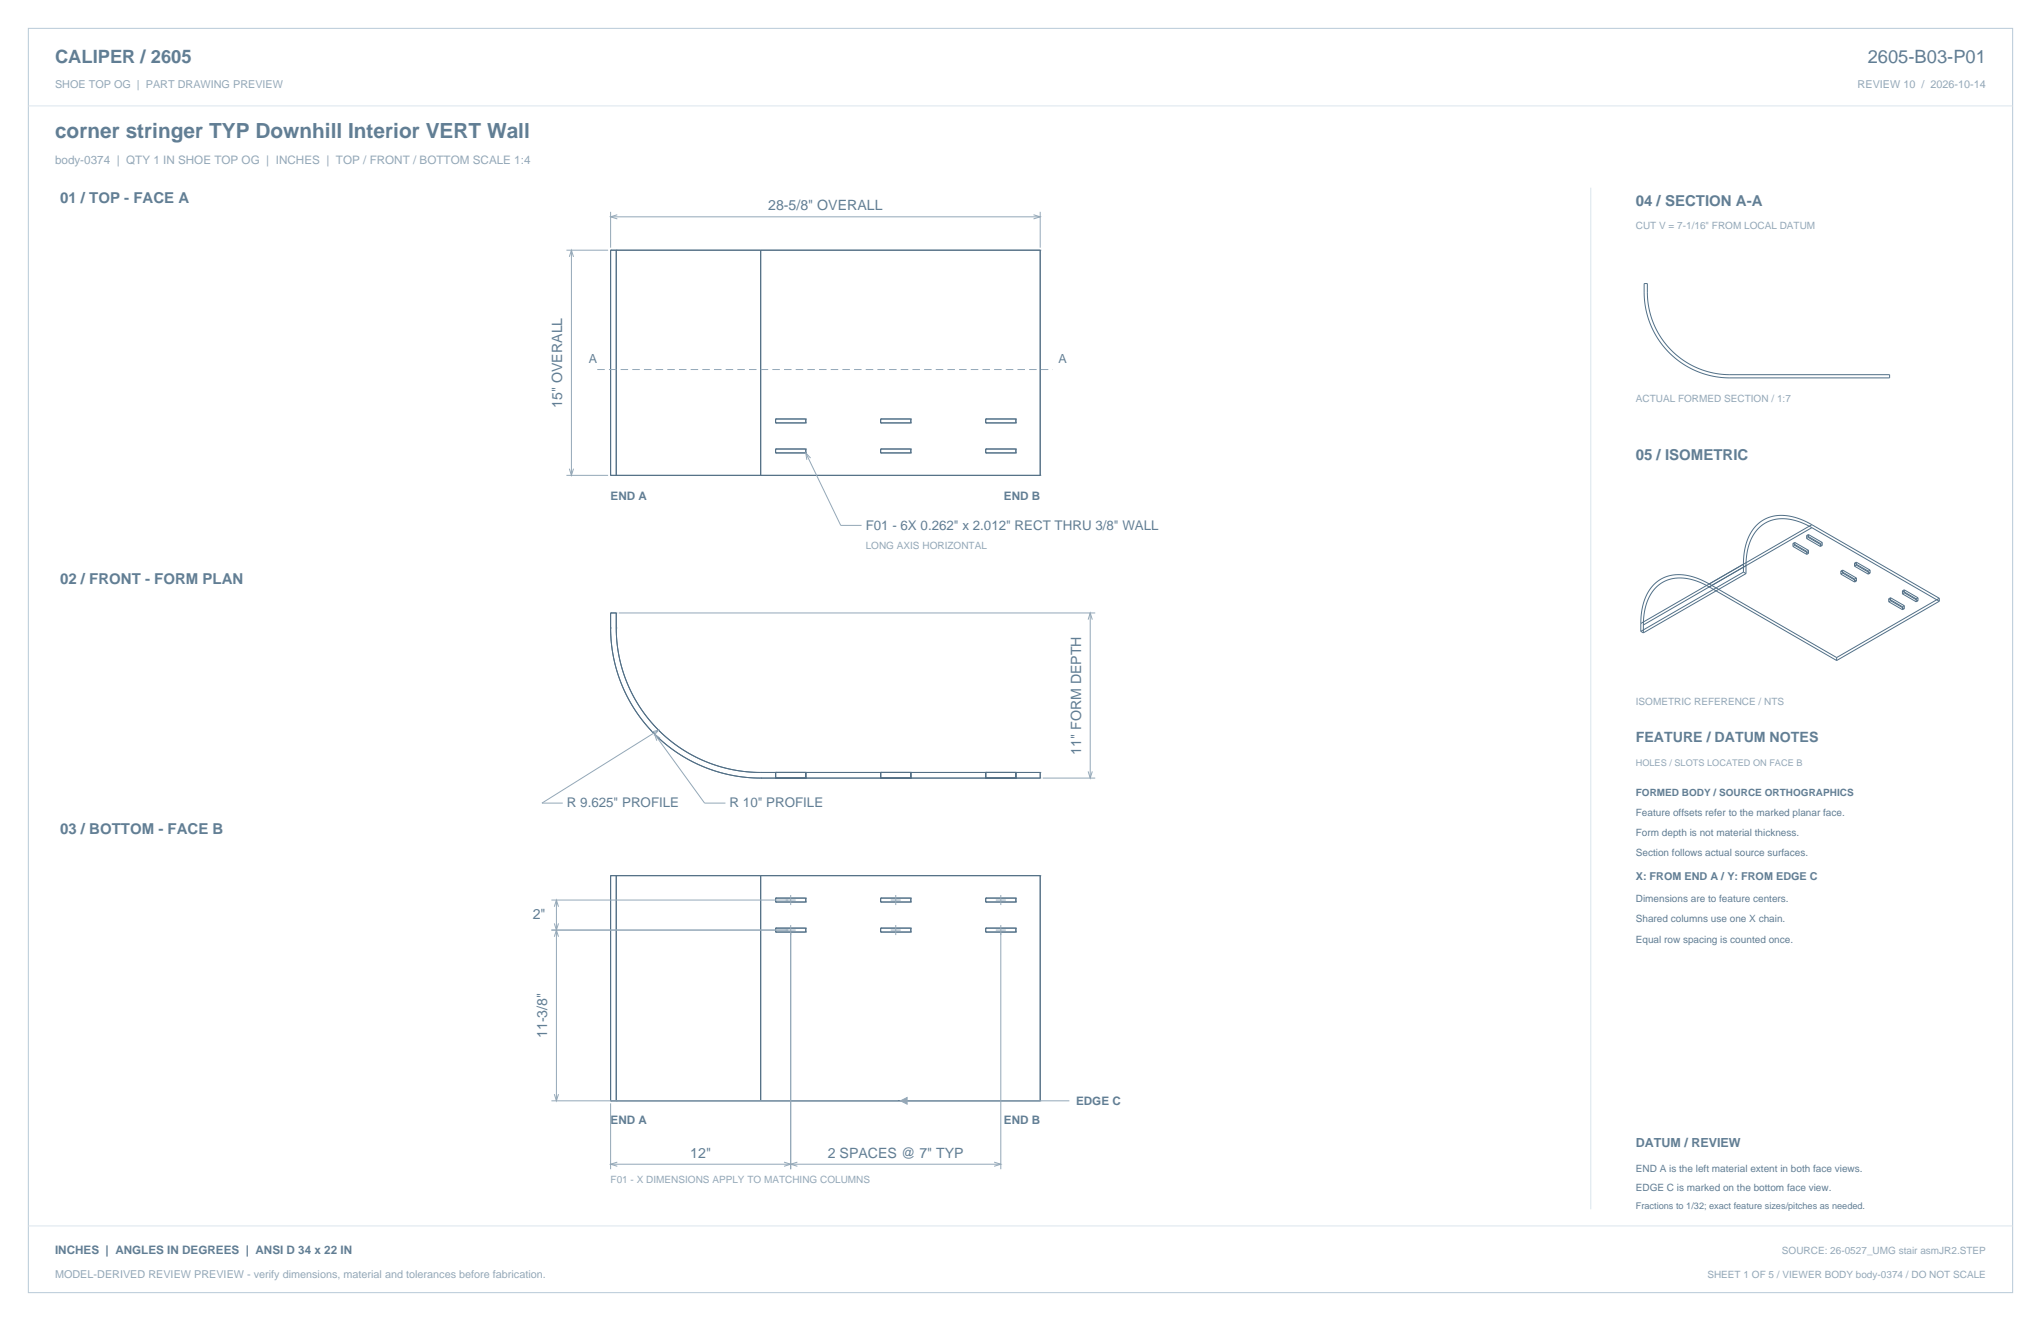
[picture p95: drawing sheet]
<svg xmlns="http://www.w3.org/2000/svg" width="864mm" height="559mm" viewBox="0 0 864 559" stroke-linecap="round" stroke-linejoin="round" font-family="sans-serif">
<defs><g id="words">
<text font-size="8.8" fill="#617e94" x="23.3" y="58.2">corner stringer TYP Downhill Interior VERT Wall</text>
<g font-size="7.8" fill="#617e94">
<text x="23.3" y="26.8">CALIPER / 2605</text>
<text x="790.3" y="26.8">2605-B03-P01</text>
</g>
<g font-size="6.3" fill="#617e94">
<text x="25.4" y="86.1">01 / TOP - FACE A</text>
<text x="692.1" y="87.1">04 / SECTION A-A</text>
<text x="692.1" y="194.4">05 / ISOMETRIC</text>
<text x="25.4" y="246.9">02 / FRONT - FORM PLAN</text>
<text x="25.4" y="352.8">03 / BOTTOM - FACE B</text>
</g>
<g font-size="6" fill="#617e94">
<text x="325" y="88.9">28-5/8&quot; OVERALL</text>
<text x="237.9" y="172.5" transform="rotate(-90 237.9 172.5)">15&quot; OVERALL</text>
<text x="692.1" y="314">FEATURE / DATUM NOTES</text>
<text x="457.4" y="319.3" transform="rotate(-90 457.4 319.3)">11&quot; FORM DEPTH</text>
<text x="225.4" y="388.8">2&quot;</text>
<text x="231.6" y="439.1" transform="rotate(-90 231.6 439.1)">11-3/8&quot;</text>
<text x="292.1" y="489.7">12&quot;</text>
<text x="350.2" y="489.7">2 SPACES @ 7&quot; TYP</text>
</g>
<g font-size="5.6" fill="#617e94">
<text x="366.3" y="224">F01 - 6X 0.262&quot; x 2.012&quot; RECT THRU 3/8&quot; WALL</text>
<text x="239.9" y="341.5">R 9.625&quot; PROFILE</text>
<text x="308.7" y="341.5">R 10&quot; PROFILE</text>
</g>
<g font-size="5.3" fill="#617e94">
<text x="249.2" y="153.5">A</text>
<text x="447.9" y="153.5">A</text>
<text x="692.1" y="485.1">DATUM / REVIEW</text>
</g>
<text font-size="4.9" fill="#93a8b9" x="23.3" y="69.5">body-0374 | QTY 1 IN SHOE TOP OG | INCHES | TOP / FRONT / BOTTOM SCALE 1:4</text>
<g font-size="4.9" fill="#617e94">
<text x="258.4" y="211.3">END A</text>
<text x="424.8" y="211.3">END B</text>
<text x="455.3" y="467.4">EDGE C</text>
<text x="258.4" y="475.5">END A</text>
<text x="424.8" y="475.5">END B</text>
<text x="23.3" y="530.6">INCHES | ANGLES IN DEGREES | ANSI D 34 x 22 IN</text>
</g>
<g font-size="4.6" fill="#93a8b9">
<text x="23.3" y="37">SHOE TOP OG | PART DRAWING PREVIEW</text>
<text x="786" y="37">REVIEW 10 / 2026-10-14</text>
<text x="23.3" y="540.5">MODEL-DERIVED REVIEW PREVIEW - verify dimensions, material and tolerances before fabrication.</text>
</g>
<text font-size="4.6" fill="#617e94" x="692.1" y="372.2">X: FROM END A / Y: FROM EDGE C</text>
<g font-size="4.2" fill="#93a8b9">
<text x="692.1" y="97">CUT V = 7-1/16&quot; FROM LOCAL DATUM</text>
<text x="692.1" y="170.1">ACTUAL FORMED SECTION / 1:7</text>
<text x="366.3" y="232.1">LONG AXIS HORIZONTAL</text>
<text x="692.1" y="298.1">ISOMETRIC REFERENCE / NTS</text>
<text x="258.4" y="500.6">F01 - X DIMENSIONS APPLY TO MATCHING COLUMNS</text>
<text x="754" y="530.6">SOURCE: 26-0527_UMG stair asmJR2.STEP</text>
<text x="722.4" y="540.5">SHEET 1 OF 5 / VIEWER BODY body-0374 / DO NOT SCALE</text>
</g>
<g font-size="4.2" fill="#617e94">
<text x="692.1" y="336.9">FORMED BODY / SOURCE ORTHOGRAPHICS</text>
<text x="692.1" y="345.4">Feature offsets refer to the marked planar face.</text>
<text x="692.1" y="353.8">Form depth is not material thickness.</text>
<text x="692.1" y="362.3">Section follows actual source surfaces.</text>
<text x="692.1" y="381.4">Dimensions are to feature centers.</text>
<text x="692.1" y="390.2">Shared columns use one X chain.</text>
<text x="692.1" y="399">Equal row spacing is counted once.</text>
<text x="692.1" y="495.7">END A is the left material extent in both face views.</text>
<text x="692.1" y="503.8">EDGE C is marked on the bottom face view.</text>
</g>
<text font-size="3.9" fill="#93a8b9" x="692.1" y="323.8">HOLES / SLOTS LOCATED ON FACE B</text>
<text font-size="3.9" fill="#617e94" x="692.1" y="511.5">Fractions to 1/32; exact feature sizes/pitches as needed.</text>
</g></defs>
<path d="M12 12h839.6v534.8h-839.6z" fill="none" stroke="#b8cad8" stroke-width=".42"/>
<path d="M12 44.8h839.6M673.1 79.4v432.1M12 518.6h839.6" fill="none" stroke="#dbe5ed" stroke-width=".42"/>
<g fill="none" stroke="#536f85" stroke-width=".42">
<path d="M258.4 105.8h63.5M258.4 105.8v95.3M258.4 105.8h2.3M260.7 105.8h61.2M260.7 105.8v95.3M321.9 105.8h118.2v95.3h-118.2M321.9 105.8v95.3M695.7 119.9h1.3v3.7a34.9 34.9 0 0 0 35 34.9h67.5v1.4h-67.5a36.3 36.3 0 0 1-36.3-36.3zM328.2 177.2h12.8v1.7h-12.8zM372.6 177.2h12.8v1.7h-12.8zM417.1 177.2h12.8v1.7h-12.8zM328.2 189.9h12.8v1.7h-12.8z"/>
<path d="M372.6 189.9h12.8v1.7h-12.8zM417.1 189.9h12.8v1.7h-12.8zM258.4 201.1h63.5M258.4 201.1h2.3M260.7 201.1h61.2M737.7 238.7l-43.4 25M737.7 238.7v3.3M738.8 239.3l-43.4 25.1M738.8 239.3v3.3M758.6 229.9l5.9 3.4M758.6 229.9v1.2M758.6 231.1l5.9 3.4"/>
<path d="M759.4 229.5l-.8 .4M759.4 230.7l5.8 3.4M759.4 229.5l5.8 3.3M759.4 230.7l-.8 .4M759.4 229.5v1.2M764.4 227.8l5.9 3.4M764.4 226.5l5.9 3.4M764.4 226.5v1.3M764.5 233.3v1.2M765.2 226.1l-.8 .4M765.2 227.4l5.8 3.3M765.2 226.1l5.8 3.4"/>
<path d="M765.2 226.1v1.3M765.2 227.4l-.8 .4M765.2 234.1l-.7 .4M765.2 232.8l-.7 .5M765.2 232.8v1.3M766.6 223.2a20.2 20.2 0 0 0-19.2-2.2 18.3 18.3 0 0 0-8.5 16l-.1 2.3M766.6 222a20.9 20.9 0 0 0-19.9-2.4 19 19 0 0 0-8.9 16.7l-.1 2.4M766.6 223.2l54 31.1M766.6 223.2l-43.4 25.1M766.6 222l54 31.1M766.6 222l-43.4 25M770.3 229.9v1.3"/>
<path d="M771 229.5v1.2M771 229.5l-.7 .4M771 230.7l-.7 .5M784.7 239.5l5.8 3.4M784.7 238.2l5.8 3.4M784.7 238.2v1.3M785.5 239.1l5.8 3.3M785.5 237.8l5.8 3.4M785.5 239.1l-.8 .4M785.5 237.8l-.8 .4M785.5 237.8v1.3M258.4 259.3h2.3v6.3a61.1 61.1 0 0 0 61.2 61.2h118.2v2.3h-118.2a63.5 63.5 0 0 1-63.5-63.5z"/>
<path d="M723.2 248.3a20.2 20.2 0 0 0-19.2-2.2 18.3 18.3 0 0 0-8.6 15.9v2.4M723.2 247a20.9 20.9 0 0 0-19.9-2.3 19 19 0 0 0-9 16.6v2.4M723.2 247l53.9 31.2M723.2 248.3l53.9 31.1M737.7 242l1.1 .6M737.7 242l-43.4 25.1M738.8 242.6l-43.4 25.1M778.9 241.6l5.8 3.4M778.9 242.8l5.8 3.4M778.9 241.6v1.2M779.7 241.2v1.2M779.7 242.4l5.8 3.4"/>
<path d="M779.7 241.2l5.8 3.3M779.7 242.4l-.8 .4M779.7 241.2l-.8 .4M784.7 245v1.2M785.5 244.5v1.3M785.5 244.5l-.8 .5M785.5 245.8l-.8 .4M790.5 241.6v1.3M791.3 242.4l-.8 .5M791.3 241.2v1.2M791.3 241.2l-.8 .4M799.2 253.3l5.8 3.4"/>
<path d="M799.2 254.5l5.8 3.4M799.2 253.3v1.2M799.9 254.1l5.9 3.4M799.9 252.9l5.9 3.3M799.9 254.1l-.7 .4M799.9 252.9v1.2M799.9 252.9l-.7 .4M805 251.2l5.8 3.4M805 249.9v1.3M805 249.9l5.8 3.4M805 256.7v1.2M805.7 249.5v1.3"/>
<path d="M805.7 249.5l5.8 3.4M805.7 250.8l-.7 .4M805.7 250.8l5.8 3.3M805.7 249.5l-.7 .4M805.8 256.2v1.3M805.8 257.5l-.8 .4M805.8 256.2l-.8 .5M810.8 253.3v1.3M811.5 254.1l-.7 .5M811.5 252.9v1.2M811.5 252.9l-.7 .4M820.6 254.3l-43.5 25.1"/>
<path d="M820.6 253.1l-43.5 25.1M820.6 253.1v1.2M694.3 267.1l1.1 .6M694.3 263.7v3.4M695.4 264.4v3.3M777.1 278.2v1.2M328.2 326.8v2.3M341 326.8v2.3M372.6 326.8v2.3M385.4 326.8v2.3M417.1 326.8v2.3M429.9 326.8v2.3"/>
<path d="M258.4 370.4h63.5M258.4 370.4v95.3M258.4 370.4h2.3M260.7 370.4h61.2M260.7 370.4v95.3M321.9 370.4h118.2v95.3h-118.2M321.9 370.4v95.3M328.2 379.9h12.8v1.7h-12.8zM372.6 379.9h12.8v1.7h-12.8zM417.1 379.9h12.8v1.7h-12.8zM328.2 392.6h12.8v1.7h-12.8zM372.6 392.6h12.8v1.7h-12.8z"/>
<path d="M417.1 392.6h12.8v1.7h-12.8zM258.4 465.7h63.5M258.4 465.7h2.3M260.7 465.7h61.2"/>
</g>
<g fill="none" stroke="#93a8b9" stroke-width=".42">
<path d="M258.4 89.6v15.2M258.4 91.7h181.7M261.2 90.8l-2.8 .9 2.8 .9M437.3 90.8l2.8 .9-2.8 .9M440.1 89.6v15.2M239.7 105.8h17.6M240.9 108.7l.9-2.9 .9 2.9M241.8 105.8v95.3M240.9 198.3l.9 2.8 .9-2.8M341 191.6l14.7 30.6h8.9M343 193.8l-2-2.2 .4 2.9M239.7 201.1h17.6"/>
<path d="M261.8 259.3h201.6M461.3 259.3v69.8M460.4 262.1l.9-2.8 .9 2.8M275.8 309.6l2.8-.7-1.9 2.2M277 310.5l21.1 29.2h8.9M278.6 308.9l-49.3 30.8h8.8M279.3 312.3l-2.3-1.8 .9 2.8M441.2 329.1h22.2M460.4 326.3l.9 2.8 .9-2.8M334.6 378.6v4.3M379 378.6v4.3M423.5 378.6v4.3"/>
<path d="M233.3 380.7h103.4M233.3 393.4h103.4M234.6 396.3l.8-2.9 .9 2.9M234.6 383.6l.8-2.9 .9 2.9M234.6 390.6l.8 2.8 .9-2.8M235.4 380.7v85M334.6 391.3v103.3M376.9 380.7h4.2M376.9 393.4h4.2M379 391.3v4.3M421.3 380.7h4.3M421.3 393.4h4.3"/>
<path d="M423.5 391.3v103.3M233.3 465.7h146.6M234.6 462.8l.8 2.9 .9-2.9M258.4 466.7v27.9M381 465.7h71.5M258.4 492.5h165.1M261.2 491.6l-2.8 .9 2.8 .9M331.7 491.6l2.9 .9-2.9 .9M337.4 491.6l-2.8 .9 2.8 .9M420.6 491.6l2.9 .9-2.9 .9"/>
</g>
<path d="M252.7 156.3h192.7" fill="none" stroke="#93a8b9" stroke-width=".42" stroke-dasharray="3.2 1.8" stroke-linecap="butt"/>
<path d="M381 465.7l2.8-1.4v2.8z" fill="#93a8b9" stroke="#93a8b9" stroke-width=".42"/>
<use href="#words"/>
</svg>
